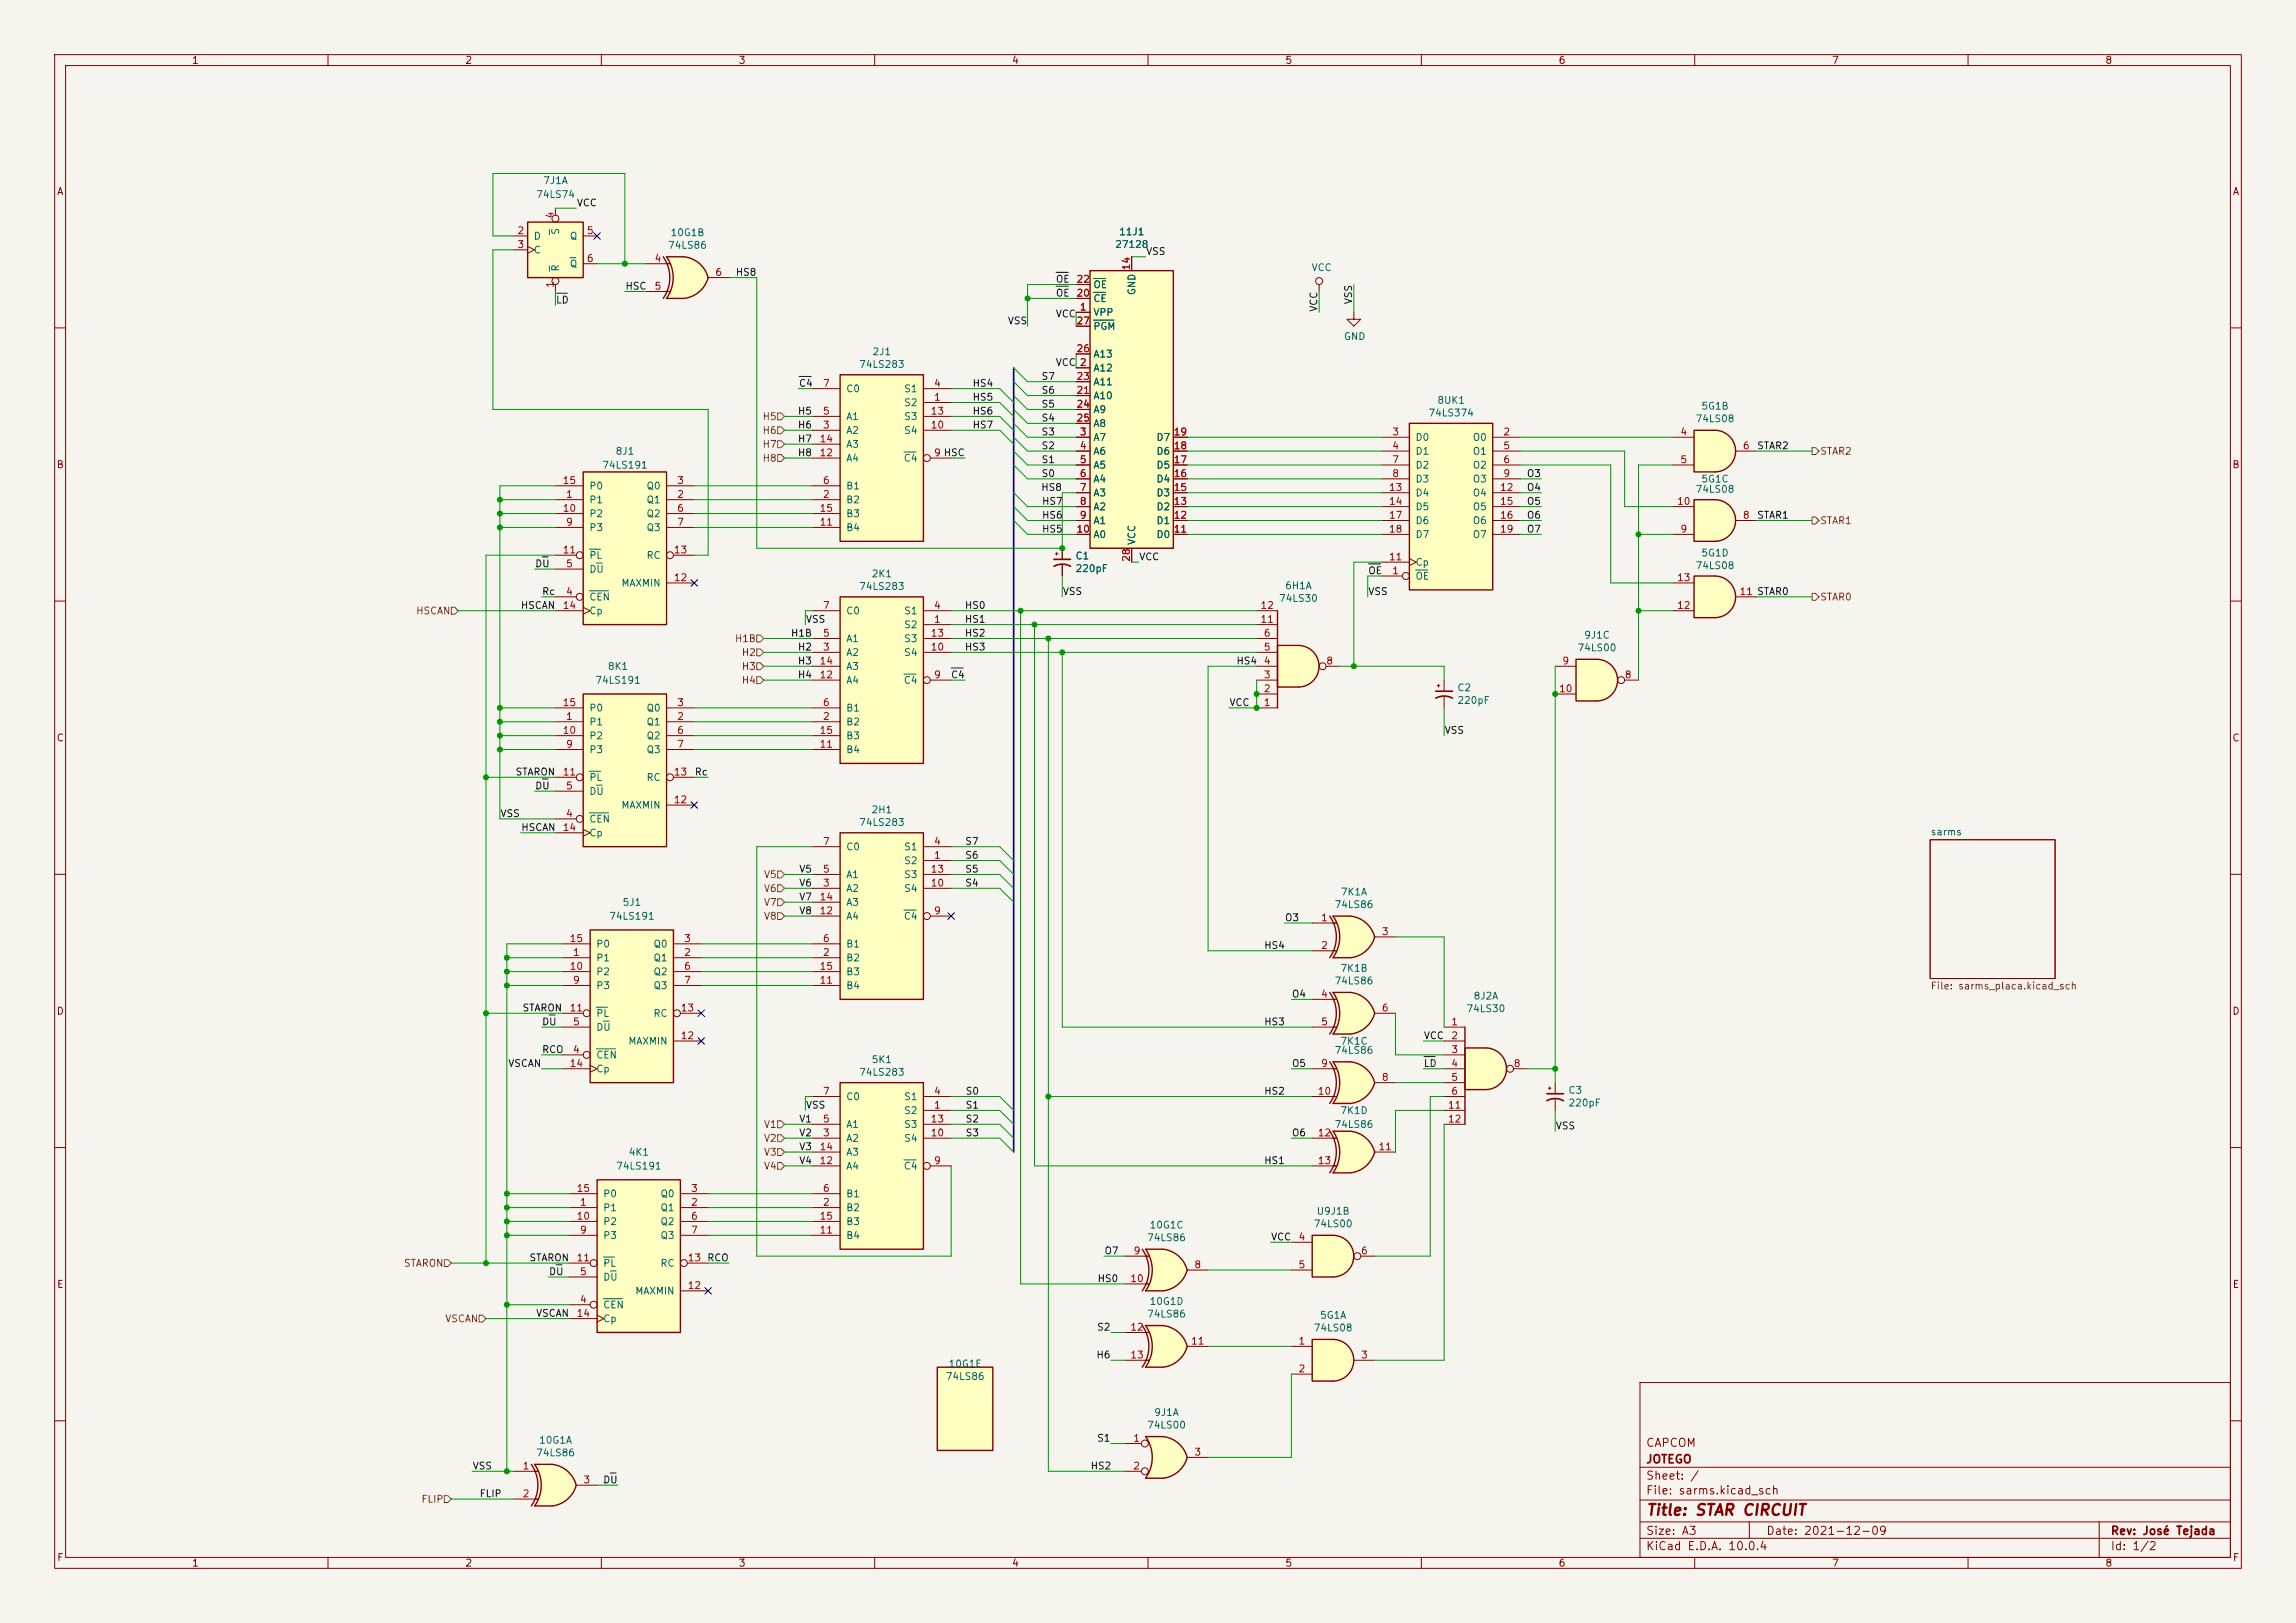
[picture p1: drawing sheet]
<svg xmlns="http://www.w3.org/2000/svg" width="420mm" height="297mm" viewBox="0 0 420 297" stroke-linecap="round" stroke-linejoin="round" font-family="sans-serif">
<defs><g id="words">
<text font-size="2" fill="#840000" x="301" y="277.8">Title: STAR CIRCUIT</text>
<g font-size="1.5" fill="#840000">
<text x="301" y="268.1">JOTEGO</text>
<text x="301" y="265.1">CAPCOM</text>
<text x="301" y="273.8">File: sarms.kicad_sch</text>
<text x="301" y="271.1">Sheet: /</text>
<text x="301" y="281.2">Size: A3</text>
<text x="323" y="281.2">Date: 2021-12-09</text>
<text x="386" y="281.2">Rev: José Tejada</text>
<text x="301" y="284">KiCad E.D.A. 10.0.4</text>
<text x="386" y="284">Id: 1/2</text>
</g>
<g font-size="1.3" fill="#840000">
<text x="35" y="12">1</text>
<text x="85" y="12">2</text>
<text x="135" y="12">3</text>
<text x="185" y="12">4</text>
<text x="235" y="12">5</text>
<text x="285" y="12">6</text>
<text x="335" y="12">7</text>
<text x="385" y="12">8</text>
<text x="10.3" y="36">A</text>
<text x="408.3" y="36">A</text>
<text x="10.3" y="86">B</text>
<text x="408.2" y="86">B</text>
<text x="10.3" y="136">C</text>
<text x="408.2" y="136">C</text>
<text x="10.3" y="186">D</text>
<text x="408.2" y="186">D</text>
<text x="10.3" y="236">E</text>
<text x="408.3" y="236">E</text>
<text x="10.3" y="286">F</text>
<text x="35" y="287">1</text>
<text x="85" y="287">2</text>
<text x="135" y="287">3</text>
<text x="185" y="287">4</text>
<text x="235" y="287">5</text>
<text x="285" y="287">6</text>
<text x="335" y="287">7</text>
<text x="385" y="287">8</text>
<text x="408.3" y="286">F</text>
</g>
<g font-size="1.3" fill="#006464">
<text x="99.3" y="34">7J1A</text>
<text x="98" y="36.5">74LS74</text>
<text x="97.5" y="44.2">D</text>
<text x="97.5" y="46.7">C</text>
<text x="102.6" y="43.1" transform="rotate(-90 102.6 43.1)">S</text>
<text x="104.1" y="44.2">Q</text>
<text x="122.1" y="45.8">74LS86</text>
<text x="122.5" y="43.5">10G1B</text>
<text x="203.9" y="45.7">27128</text>
<text x="204.6" y="43.4">11J1</text>
<text x="102.6" y="49.8" transform="rotate(-90 102.6 49.8)">R</text>
<text x="104.1" y="49.2">Q</text>
<text x="199.9" y="53">OE</text>
<text x="239.8" y="49.9">VCC</text>
<text x="199.9" y="58.1">VPP</text>
<text x="199.9" y="55.6">CE</text>
<text x="208" y="54.1" transform="rotate(-90 208 54.1)">GND</text>
<text x="159.5" y="65.3">2J1</text>
<text x="199.9" y="65.7">A13</text>
<text x="199.9" y="60.7">PGM</text>
<text x="245.7" y="62.5">GND</text>
<text x="157" y="67.6">74LS283</text>
<text x="199.9" y="68.3">A12</text>
<text x="199.9" y="70.8">A11</text>
<text x="154.7" y="77.2">A1</text>
<text x="154.7" y="72.1">C0</text>
<text x="165.3" y="74.6">S2</text>
<text x="165.3" y="72.1">S1</text>
<text x="165.3" y="77.2">S3</text>
<text x="199.9" y="73.4">A10</text>
<text x="199.9" y="75.9">A9</text>
<text x="261.2" y="76.5">74LS374</text>
<text x="262.8" y="74.2">8UK1</text>
<text x="310.1" y="77.6">74LS08</text>
<text x="311.1" y="75.3">5G1B</text>
<text x="112.5" y="83.5">8J1</text>
<text x="154.7" y="79.7">A2</text>
<text x="154.7" y="82.3">A3</text>
<text x="165.3" y="79.7">S4</text>
<text x="199.9" y="81">A7</text>
<text x="199.9" y="83.5">A6</text>
<text x="199.9" y="78.4">A8</text>
<text x="211.4" y="83.5">D6</text>
<text x="211.4" y="81">D7</text>
<text x="258.8" y="81">D0</text>
<text x="258.8" y="83.5">D1</text>
<text x="269.3" y="81">O0</text>
<text x="269.3" y="83.5">O1</text>
<text x="107.7" y="89.9">P0</text>
<text x="110.1" y="86.1">74LS191</text>
<text x="118.2" y="89.9">Q0</text>
<text x="154.7" y="89.9">B1</text>
<text x="154.7" y="84.8">A4</text>
<text x="165.2" y="84.8">C4</text>
<text x="199.9" y="86.1">A5</text>
<text x="199.9" y="88.6">A4</text>
<text x="211.4" y="88.6">D4</text>
<text x="211.4" y="86.1">D5</text>
<text x="258.8" y="86.1">D2</text>
<text x="258.8" y="88.6">D3</text>
<text x="269.3" y="86.1">O2</text>
<text x="269.3" y="88.6">O3</text>
<text x="311.1" y="88.6">5G1C</text>
<text x="107.7" y="92.4">P1</text>
<text x="107.7" y="95">P2</text>
<text x="118.2" y="92.4">Q1</text>
<text x="118.2" y="95">Q2</text>
<text x="154.7" y="92.4">B2</text>
<text x="154.7" y="95">B3</text>
<text x="199.9" y="91.1">A3</text>
<text x="199.9" y="93.7">A2</text>
<text x="211.4" y="93.7">D2</text>
<text x="211.4" y="91.1">D3</text>
<text x="258.8" y="91.1">D4</text>
<text x="258.8" y="93.7">D5</text>
<text x="269.3" y="91.1">O4</text>
<text x="269.3" y="93.7">O5</text>
<text x="310.1" y="90.5">74LS08</text>
<text x="107.7" y="97.5">P3</text>
<text x="118.2" y="97.5">Q3</text>
<text x="154.7" y="97.5">B4</text>
<text x="199.9" y="96.2">A1</text>
<text x="199.9" y="98.8">A0</text>
<text x="208" y="99.8" transform="rotate(-90 208 99.8)">VCC</text>
<text x="211.4" y="98.8">D0</text>
<text x="211.4" y="96.2">D1</text>
<text x="258.8" y="96.2">D6</text>
<text x="258.8" y="98.8">D7</text>
<text x="269.3" y="96.2">O6</text>
<text x="269.3" y="98.8">O7</text>
<text x="107.7" y="105.1">DU</text>
<text x="107.7" y="102.6">PL</text>
<text x="113.6" y="107.7">MAXMIN</text>
<text x="118.2" y="102.6">RC</text>
<text x="159.3" y="105.9">2K1</text>
<text x="196.6" y="102.7">C1</text>
<text x="196.6" y="105">220pF</text>
<text x="258.8" y="106.4">OE</text>
<text x="258.8" y="103.8">Cp</text>
<text x="310.1" y="104.5">74LS08</text>
<text x="311.1" y="102.1">5G1D</text>
<text x="107.7" y="110.2">CEN</text>
<text x="107.7" y="112.7">Cp</text>
<text x="154.7" y="112.7">C0</text>
<text x="157" y="108.3">74LS283</text>
<text x="165.3" y="112.7">S1</text>
<text x="233.9" y="110.4">74LS30</text>
<text x="235" y="108.1">6H1A</text>
<text x="154.7" y="117.8">A1</text>
<text x="165.3" y="115.3">S2</text>
<text x="165.3" y="117.8">S3</text>
<text x="288.5" y="119.5">74LS00</text>
<text x="289.7" y="117.2">9J1C</text>
<text x="108.8" y="125.4">74LS191</text>
<text x="111.1" y="122.9">8K1</text>
<text x="154.7" y="120.4">A2</text>
<text x="154.7" y="125.4">A4</text>
<text x="154.7" y="122.9">A3</text>
<text x="165.2" y="125.4">C4</text>
<text x="165.3" y="120.4">S4</text>
<text x="107.7" y="130.5">P0</text>
<text x="118.2" y="130.5">Q0</text>
<text x="154.7" y="130.5">B1</text>
<text x="266.5" y="126.8">C2</text>
<text x="266.5" y="129.1">220pF</text>
<text x="107.7" y="133.1">P1</text>
<text x="107.7" y="135.6">P2</text>
<text x="118.2" y="133.1">Q1</text>
<text x="118.2" y="135.6">Q2</text>
<text x="154.7" y="133.1">B2</text>
<text x="154.7" y="135.6">B3</text>
<text x="107.7" y="138.1">P3</text>
<text x="107.7" y="143.2">PL</text>
<text x="118.2" y="138.1">Q3</text>
<text x="118.2" y="143.2">RC</text>
<text x="154.7" y="138.1">B4</text>
<text x="107.7" y="145.8">DU</text>
<text x="113.6" y="148.3">MAXMIN</text>
<text x="159.3" y="149.1">2H1</text>
<text x="107.7" y="150.8">CEN</text>
<text x="107.7" y="153.4">Cp</text>
<text x="154.7" y="155.9">C0</text>
<text x="157" y="151.4">74LS283</text>
<text x="165.3" y="155.9">S1</text>
<text x="353.1" y="153.2">sarms</text>
<text x="154.7" y="161">A1</text>
<text x="165.3" y="158.5">S2</text>
<text x="165.3" y="161">S3</text>
<text x="113.8" y="166.1">5J1</text>
<text x="154.7" y="163.5">A2</text>
<text x="154.7" y="166.1">A3</text>
<text x="165.3" y="163.5">S4</text>
<text x="244" y="166.5">74LS86</text>
<text x="245.2" y="164.2">7K1A</text>
<text x="109" y="173.7">P0</text>
<text x="111.3" y="168.6">74LS191</text>
<text x="119.4" y="173.7">Q0</text>
<text x="154.7" y="173.7">B1</text>
<text x="154.7" y="168.6">A4</text>
<text x="165.2" y="168.6">C4</text>
<text x="109" y="176.2">P1</text>
<text x="109" y="178.8">P2</text>
<text x="119.4" y="176.2">Q1</text>
<text x="119.4" y="178.8">Q2</text>
<text x="154.7" y="176.2">B2</text>
<text x="154.7" y="178.8">B3</text>
<text x="245.1" y="178.1">7K1B</text>
<text x="109" y="181.3">P3</text>
<text x="119.4" y="181.3">Q3</text>
<text x="154.7" y="181.3">B4</text>
<text x="244" y="180.4">74LS86</text>
<text x="268.1" y="185.5">74LS30</text>
<text x="269.4" y="183.2">8J2A</text>
<text x="109" y="188.9">DU</text>
<text x="109" y="186.4">PL</text>
<text x="114.8" y="191.5">MAXMIN</text>
<text x="119.4" y="186.4">RC</text>
<text x="245.1" y="191.5">7K1C</text>
<text x="109" y="194">CEN</text>
<text x="109" y="196.6">Cp</text>
<text x="157" y="197.2">74LS283</text>
<text x="159.3" y="194.8">5K1</text>
<text x="244" y="193.1">74LS86</text>
<text x="154.7" y="201.6">C0</text>
<text x="165.3" y="201.6">S1</text>
<text x="286.8" y="200.5">C3</text>
<text x="286.8" y="202.8">220pF</text>
<text x="154.7" y="209.3">A2</text>
<text x="154.7" y="206.7">A1</text>
<text x="165.3" y="204.2">S2</text>
<text x="165.3" y="209.3">S4</text>
<text x="165.3" y="206.7">S3</text>
<text x="244" y="206.7">74LS86</text>
<text x="245.1" y="204.2">7K1D</text>
<text x="112.6" y="214.3">74LS191</text>
<text x="114.9" y="211.8">4K1</text>
<text x="154.7" y="214.3">A4</text>
<text x="154.7" y="211.8">A3</text>
<text x="165.2" y="214.3">C4</text>
<text x="110.2" y="222">P1</text>
<text x="110.2" y="219.4">P0</text>
<text x="120.7" y="222">Q1</text>
<text x="120.7" y="219.4">Q0</text>
<text x="154.7" y="222">B2</text>
<text x="154.7" y="219.4">B1</text>
<text x="110.2" y="227">P3</text>
<text x="110.2" y="224.5">P2</text>
<text x="120.7" y="224.5">Q2</text>
<text x="120.7" y="227">Q3</text>
<text x="154.7" y="227">B4</text>
<text x="154.7" y="224.5">B3</text>
<text x="209.7" y="227.4">74LS86</text>
<text x="210.2" y="225.1">10G1C</text>
<text x="240.2" y="224.9">74LS00</text>
<text x="240.7" y="222.6">U9J1B</text>
<text x="110.2" y="232.1">PL</text>
<text x="120.7" y="232.1">RC</text>
<text x="110.2" y="239.7">CEN</text>
<text x="110.2" y="234.7">DU</text>
<text x="116.1" y="237.2">MAXMIN</text>
<text x="210.2" y="239.1">10G1D</text>
<text x="110.2" y="242.3">Cp</text>
<text x="209.7" y="241.4">74LS86</text>
<text x="240.2" y="243.9">74LS08</text>
<text x="241.3" y="241.6">5G1A</text>
<text x="173.4" y="250.5">10G1E</text>
<text x="172.9" y="252.8">74LS86</text>
<text x="209.7" y="261.7">74LS00</text>
<text x="211" y="259.4">9J1A</text>
<text x="98" y="266.8">74LS86</text>
<text x="98.5" y="264.5">10G1A</text>
</g>
<g font-size="1.3" fill="#a90000">
<text x="101.6" y="40.1" transform="rotate(-90 101.6 40.1)">4</text>
<text x="94.5" y="43.2">2</text>
<text x="94.5" y="45.7">3</text>
<text x="107.2" y="43.2">5</text>
<text x="101.6" y="52.8" transform="rotate(-90 101.6 52.8)">1</text>
<text x="107.2" y="48.2">6</text>
<text x="119.6" y="48.2">4</text>
<text x="119.6" y="53.3">5</text>
<text x="130.7" y="50.8">6</text>
<text x="196.8" y="52">22</text>
<text x="207" y="49.6" transform="rotate(-90 207 49.6)">14</text>
<text x="196.8" y="54.6">20</text>
<text x="196.8" y="59.7">27</text>
<text x="197.4" y="57.1">1</text>
<text x="196.8" y="64.7">26</text>
<text x="150.4" y="71.1">7</text>
<text x="170.7" y="71.1">4</text>
<text x="196.8" y="69.8">23</text>
<text x="197.4" y="67.3">2</text>
<text x="150.4" y="76.2">5</text>
<text x="170.1" y="76.2">13</text>
<text x="170.7" y="73.6">1</text>
<text x="196.8" y="72.4">21</text>
<text x="196.8" y="74.9">24</text>
<text x="196.8" y="77.4">25</text>
<text x="149.8" y="83.8">12</text>
<text x="149.8" y="81.3">14</text>
<text x="150.4" y="78.7">3</text>
<text x="170.1" y="78.7">10</text>
<text x="170.7" y="83.8">9 HSC</text>
<text x="197.4" y="80">3</text>
<text x="197.4" y="82.5">4</text>
<text x="214.6" y="82.5">18</text>
<text x="214.6" y="80">19</text>
<text x="254.6" y="80">3</text>
<text x="254.6" y="82.5">4</text>
<text x="274.9" y="80">2</text>
<text x="274.9" y="82.5">5</text>
<text x="307.3" y="80">4</text>
<text x="318.7" y="82.5">6</text>
<text x="102.8" y="88.9">15</text>
<text x="123.8" y="88.9">3</text>
<text x="150.4" y="88.9">6</text>
<text x="197.4" y="85.1">5</text>
<text x="197.4" y="87.6">6</text>
<text x="214.6" y="87.6">16</text>
<text x="214.6" y="85.1">17</text>
<text x="254.6" y="85.1">7</text>
<text x="254.6" y="87.6">8</text>
<text x="274.9" y="85.1">6</text>
<text x="274.9" y="87.6">9</text>
<text x="307.3" y="85.1">5</text>
<text x="102.8" y="94">10</text>
<text x="103.4" y="91.4">1</text>
<text x="123.8" y="91.4">2</text>
<text x="123.8" y="94">6</text>
<text x="149.8" y="94">15</text>
<text x="150.4" y="91.4">2</text>
<text x="197.4" y="90.1">7</text>
<text x="197.4" y="92.7">8</text>
<text x="197.4" y="95.2">9</text>
<text x="214.6" y="95.2">12</text>
<text x="214.6" y="92.7">13</text>
<text x="214.6" y="90.1">15</text>
<text x="254" y="90.1">13</text>
<text x="254" y="92.7">14</text>
<text x="254" y="95.2">17</text>
<text x="274.3" y="90.1">12</text>
<text x="274.3" y="92.7">15</text>
<text x="274.3" y="95.2">16</text>
<text x="306.7" y="92.7">10</text>
<text x="318.7" y="95.2">8</text>
<text x="102.8" y="101.6">11</text>
<text x="103.4" y="96.5">9</text>
<text x="123.1" y="101.6">13</text>
<text x="123.8" y="96.5">7</text>
<text x="149.8" y="96.5">11</text>
<text x="196.8" y="97.8">10</text>
<text x="214.6" y="97.8">11</text>
<text x="254" y="97.8">18</text>
<text x="274.3" y="97.8">19</text>
<text x="307.3" y="97.8">9</text>
<text x="103.4" y="104.1">5</text>
<text x="123.1" y="106.7">12</text>
<text x="207" y="102.9" transform="rotate(-90 207 102.9)">28</text>
<text x="254" y="102.8">11</text>
<text x="254.6" y="105.4">1</text>
<text x="306.7" y="106.7">13</text>
<text x="102.8" y="111.7">14</text>
<text x="103.4" y="109.2">4</text>
<text x="150.4" y="111.7">7</text>
<text x="170.7" y="111.7">4</text>
<text x="230.5" y="111.7">12</text>
<text x="306.7" y="111.7">12</text>
<text x="318.1" y="109.2">11 STAR0</text>
<text x="150.4" y="119.4">3</text>
<text x="150.4" y="116.8">5</text>
<text x="170.1" y="119.4">10</text>
<text x="170.1" y="116.8">13</text>
<text x="170.7" y="114.3">1</text>
<text x="230.5" y="114.3">11</text>
<text x="231.1" y="119.4">5</text>
<text x="231.1" y="116.8">6</text>
<text x="149.8" y="124.4">12</text>
<text x="149.8" y="121.9">14</text>
<text x="170.7" y="124.4">9</text>
<text x="231.1" y="124.4">3</text>
<text x="231.1" y="121.9">4</text>
<text x="242.5" y="121.9">8</text>
<text x="285.7" y="121.9">9</text>
<text x="297.1" y="124.4">8</text>
<text x="102.8" y="129.5">15</text>
<text x="123.8" y="129.5">3</text>
<text x="150.4" y="129.5">6</text>
<text x="231.1" y="129.5">1</text>
<text x="231.1" y="127">2</text>
<text x="285.1" y="127">10</text>
<text x="102.8" y="134.6">10</text>
<text x="103.4" y="132.1">1</text>
<text x="103.4" y="137.1">9</text>
<text x="123.8" y="132.1">2</text>
<text x="123.8" y="134.6">6</text>
<text x="123.8" y="137.1">7</text>
<text x="149.8" y="137.1">11</text>
<text x="149.8" y="134.6">15</text>
<text x="150.4" y="132.1">2</text>
<text x="102.8" y="142.2">11</text>
<text x="123.1" y="142.2">13</text>
<text x="103.4" y="149.8">4</text>
<text x="103.4" y="144.8">5</text>
<text x="123.1" y="147.3">12</text>
<text x="102.8" y="152.4">14</text>
<text x="150.4" y="154.9">7</text>
<text x="170.7" y="154.9">4</text>
<text x="150.4" y="160">5</text>
<text x="170.1" y="160">13</text>
<text x="170.7" y="157.5">1</text>
<text x="149.8" y="167.6">12</text>
<text x="149.8" y="165.1">14</text>
<text x="150.4" y="162.5">3</text>
<text x="170.1" y="162.5">10</text>
<text x="170.7" y="167.6">9</text>
<text x="104.1" y="172.7">15</text>
<text x="125" y="172.7">3</text>
<text x="150.4" y="172.7">6</text>
<text x="241.5" y="168.9">1</text>
<text x="241.5" y="174">2</text>
<text x="252.7" y="171.4">3</text>
<text x="104.1" y="177.8">10</text>
<text x="104.7" y="175.2">1</text>
<text x="125" y="175.2">2</text>
<text x="125" y="177.8">6</text>
<text x="149.8" y="177.8">15</text>
<text x="150.4" y="175.2">2</text>
<text x="104.1" y="185.4">11</text>
<text x="104.7" y="180.3">9</text>
<text x="124.4" y="185.4">13</text>
<text x="125" y="180.3">7</text>
<text x="149.8" y="180.3">11</text>
<text x="241.5" y="182.9">4</text>
<text x="252.7" y="185.4">6</text>
<text x="104.7" y="187.9">5</text>
<text x="124.4" y="190.5">12</text>
<text x="241.5" y="187.9">5</text>
<text x="265.4" y="187.9">1</text>
<text x="265.4" y="190.5">2</text>
<text x="104.1" y="195.6">14</text>
<text x="104.7" y="193">4</text>
<text x="241.5" y="195.6">9</text>
<text x="265.4" y="193">3</text>
<text x="265.4" y="195.6">4</text>
<text x="276.8" y="195.6">8</text>
<text x="150.4" y="200.6">7</text>
<text x="170.7" y="203.2">1</text>
<text x="170.7" y="200.6">4</text>
<text x="240.9" y="200.6">10</text>
<text x="252.7" y="198.1">8</text>
<text x="264.8" y="203.2">11</text>
<text x="265.4" y="198.1">5</text>
<text x="265.4" y="200.6">6</text>
<text x="150.4" y="208.3">3</text>
<text x="150.4" y="205.7">5</text>
<text x="170.1" y="208.3">10</text>
<text x="170.1" y="205.7">13</text>
<text x="240.9" y="208.3">12</text>
<text x="264.8" y="205.7">12</text>
<text x="149.8" y="213.3">12</text>
<text x="149.8" y="210.8">14</text>
<text x="170.7" y="213.3">9</text>
<text x="240.9" y="213.3">13</text>
<text x="252.1" y="210.8">11</text>
<text x="105.4" y="218.4">15</text>
<text x="106" y="221">1</text>
<text x="126.3" y="221">2</text>
<text x="126.3" y="218.4">3</text>
<text x="150.4" y="221">2</text>
<text x="150.4" y="218.4">6</text>
<text x="105.4" y="223.5">10</text>
<text x="106" y="226">9</text>
<text x="126.3" y="223.5">6</text>
<text x="126.3" y="226">7</text>
<text x="149.8" y="226">11</text>
<text x="149.8" y="223.5">15</text>
<text x="237.4" y="227.3">4</text>
<text x="105.4" y="231.1">11</text>
<text x="106" y="233.7">5</text>
<text x="125.7" y="231.1">13</text>
<text x="207.3" y="229.8">9</text>
<text x="218.4" y="232.4">8</text>
<text x="237.4" y="232.4">5</text>
<text x="248.8" y="229.8">6</text>
<text x="106" y="238.7">4</text>
<text x="125.7" y="236.2">12</text>
<text x="206.7" y="234.9">10</text>
<text x="105.4" y="241.3">14</text>
<text x="206.7" y="243.8">12</text>
<text x="206.7" y="248.9">13</text>
<text x="217.8" y="246.4">11</text>
<text x="237.4" y="246.4">1</text>
<text x="237.4" y="251.4">2</text>
<text x="248.8" y="248.9">3</text>
<text x="95.5" y="269.2">1</text>
<text x="207.2" y="264.1">1</text>
<text x="207.2" y="269.2">2</text>
<text x="218.4" y="266.7">3</text>
<text x="95.5" y="274.3">2</text>
<text x="106.6" y="271.8">3</text>
</g>
<g font-size="1.3" fill="#0f0f0f">
<text x="105.4" y="38.1">VCC</text>
<text x="209.5" y="47">VSS</text>
<text x="114.3" y="53.3">HSC</text>
<text x="134.5" y="50.8">HS8</text>
<text x="193" y="52">OE</text>
<text x="101.6" y="55.8">LD</text>
<text x="184.2" y="59.7">VSS</text>
<text x="193" y="58.4">VCC</text>
<text x="193" y="54.6">OE</text>
<text x="241.3" y="57.2" transform="rotate(-90 241.3 57.2)">VCC</text>
<text x="247.6" y="55.8" transform="rotate(-90 247.6 55.8)">VSS</text>
<text x="146" y="71.1">C4</text>
<text x="177.8" y="71.1">HS4</text>
<text x="190.4" y="69.8">S7</text>
<text x="193" y="67.3">VCC</text>
<text x="145.8" y="76.2">H5</text>
<text x="177.8" y="76.2">HS6</text>
<text x="177.8" y="73.6">HS5</text>
<text x="190.4" y="77.4">S4</text>
<text x="190.4" y="74.9">S5</text>
<text x="190.4" y="72.4">S6</text>
<text x="145.8" y="83.8">H8</text>
<text x="145.8" y="81.2">H7</text>
<text x="145.8" y="78.7">H6</text>
<text x="177.8" y="78.7">HS7</text>
<text x="190.4" y="82.5">S2</text>
<text x="190.4" y="80">S3</text>
<text x="321.3" y="82.5">STAR2</text>
<text x="190.4" y="85.1">S1</text>
<text x="190.4" y="87.6">S0</text>
<text x="279.2" y="87.6">O3</text>
<text x="190.4" y="90.1">HS8</text>
<text x="190.5" y="95.2">HS6</text>
<text x="190.5" y="92.7">HS7</text>
<text x="279.2" y="90.1">O4</text>
<text x="279.2" y="92.7">O5</text>
<text x="279.2" y="95.2">O6</text>
<text x="321.3" y="95.2">STAR1</text>
<text x="190.5" y="97.8">HS5</text>
<text x="279.2" y="97.8">O7</text>
<text x="97.8" y="104.1">DU</text>
<text x="208.3" y="102.8">VCC</text>
<text x="250.2" y="105.4">OE</text>
<text x="95.2" y="111.7">HSCAN</text>
<text x="99.1" y="109.2">Rc</text>
<text x="176.4" y="111.7">HS0</text>
<text x="194.3" y="109.2">VSS</text>
<text x="250.2" y="109.2">VSS</text>
<text x="144.6" y="116.8">H1B</text>
<text x="145.8" y="119.3">H2</text>
<text x="147.3" y="114.3">VSS</text>
<text x="176.4" y="119.3">HS3</text>
<text x="176.4" y="116.8">HS2</text>
<text x="176.4" y="114.3">HS1</text>
<text x="145.8" y="124.4">H4</text>
<text x="145.8" y="121.9">H3</text>
<text x="173.8" y="124.4">C4</text>
<text x="226.1" y="121.9">HS4</text>
<text x="224.8" y="129.5">VCC</text>
<text x="264.2" y="134.6">VSS</text>
<text x="94.2" y="142.2">STARON</text>
<text x="127" y="142.2">Rc</text>
<text x="91.4" y="149.8">VSS</text>
<text x="97.8" y="144.7">DU</text>
<text x="95.2" y="152.4">HSCAN</text>
<text x="176.4" y="154.9">S7</text>
<text x="146.1" y="160">V5</text>
<text x="176.4" y="160">S5</text>
<text x="176.4" y="157.4">S6</text>
<text x="146.1" y="167.6">V8</text>
<text x="146.1" y="162.5">V6</text>
<text x="146.1" y="165.1">V7</text>
<text x="176.4" y="162.5">S4</text>
<text x="231.1" y="174">HS4</text>
<text x="234.9" y="168.9">O3</text>
<text x="95.5" y="185.4">STARON</text>
<text x="236.2" y="182.8">O4</text>
<text x="99.1" y="187.9">DU</text>
<text x="231.1" y="187.9">HS3</text>
<text x="260.3" y="190.5">VCC</text>
<text x="92.9" y="195.5">VSCAN</text>
<text x="99.1" y="193">RCO</text>
<text x="236.2" y="195.5">O5</text>
<text x="260.3" y="195.5">LD</text>
<text x="147.3" y="203.2">VSS</text>
<text x="176.5" y="203.2">S1</text>
<text x="176.5" y="200.6">S0</text>
<text x="231.1" y="200.6">HS2</text>
<text x="146.1" y="205.7">V1</text>
<text x="146.1" y="208.2">V2</text>
<text x="176.5" y="205.7">S2</text>
<text x="176.5" y="208.2">S3</text>
<text x="236.2" y="208.2">O6</text>
<text x="284.5" y="207">VSS</text>
<text x="146.1" y="213.3">V4</text>
<text x="146.1" y="210.8">V3</text>
<text x="231.1" y="213.3">HS1</text>
<text x="232.4" y="227.3">VCC</text>
<text x="96.7" y="231.1">STARON</text>
<text x="100.3" y="233.6">DU</text>
<text x="129.3" y="231.1">RCO</text>
<text x="201.9" y="229.8">O7</text>
<text x="200.7" y="234.9">HS0</text>
<text x="97.9" y="241.3">VSCAN</text>
<text x="200.6" y="243.8">S2</text>
<text x="200.5" y="248.9">H6</text>
<text x="86.4" y="269.2">VSS</text>
<text x="199.4" y="269.2">HS2</text>
<text x="200.6" y="264.1">S1</text>
<text x="87.6" y="274.3">FLIP</text>
<text x="110.2" y="271.7">DU</text>
</g>
<g font-size="1.3" fill="#725600">
<text x="139.4" y="77.2">H5</text>
<text x="139.4" y="82.3">H7</text>
<text x="139.4" y="79.7">H6</text>
<text x="332.8" y="83.5">STAR2</text>
<text x="139.4" y="84.8">H8</text>
<text x="332.8" y="96.2">STAR1</text>
<text x="76" y="112.7">HSCAN</text>
<text x="332.8" y="110.2">STAR0</text>
<text x="134.3" y="117.8">H1B</text>
<text x="135.6" y="125.4">H4</text>
<text x="135.6" y="120.4">H2</text>
<text x="135.6" y="122.9">H3</text>
<text x="139.6" y="161">V5</text>
<text x="139.6" y="163.5">V6</text>
<text x="139.6" y="166.1">V7</text>
<text x="139.6" y="168.6">V8</text>
<text x="353.1" y="181.4">File: sarms_placa.kicad_sch</text>
<text x="139.6" y="206.7">V1</text>
<text x="139.6" y="209.3">V2</text>
<text x="139.6" y="211.8">V3</text>
<text x="139.6" y="214.3">V4</text>
<text x="73.8" y="232.1">STARON</text>
<text x="81.3" y="242.3">VSCAN</text>
<text x="77" y="275.3">FLIP</text>
</g>
</g></defs>
<path d="M0 0h420v297h-420z" fill="#f5f4ef" stroke="#f5f4ef" stroke-width=".18"/>
<g fill="none" stroke="#840000" stroke-width=".18">
<path d="M10 10h400v277h-400zM12 12h396v273h-396zM60 10v2M110 10v2M160 10v2M210 10v2M260 10v2M310 10v2M360 10v2M10 60h2M408 60h2M10 110h2"/>
<path d="M408 110h2M10 160h2M353.1 153.7h22.8v25.4h-22.8zM408 160h2M10 210h2M408 210h2M300 253h108v32h-108zM10 260h2M300 278.5h108M300 274.5h108M300 268.5h108M320 278.5v3"/>
<path d="M384 278.5v6.5M408 260h2M60 285v2M110 285v2M160 285v2M210 285v2M260 285v2M300 281.5h108M310 285v2M360 285v2"/>
</g>
<path d="M96.5 40.6h10.2v10.2h-10.2z" fill="#ffffc2"/>
<path d="M96.5 40.6h10.2v10.2h-10.2z" fill="none" stroke="#840000" stroke-width=".25"/>
<g fill="none" stroke="#840000" stroke-width=".18">
<path d="M101.6 38.1v1.3M94 43.2h2.5M94 45.7h2.5M96.5 45.1l1.3 .6-1.3 .7M101.6 52.1v1.2M106.7 43.2h2.5M106.7 48.3h2.5"/>
<circle cx="101.6" cy="51.4" r=".63"/>
<circle cx="101.6" cy="40" r=".63"/>
</g>
<path d="M100.5 42v.9M100.5 48.6v1.1M104.3 47.2h1" fill="none" stroke="#006464" stroke-width=".18"/>
<path d="M97.8 268h3.2M97.8 275.6h3.2" fill="none" stroke="#ffffc2" stroke-width=".18"/>
<g fill="#ffffc2" stroke="#ffffc2" stroke-width=".18">
<path d="M100.4 270.4l5 1.4a5.2 5.2 0 0 1-4.4 3.8z"/>
<path d="M101 268a5.1 5.1 0 0 1 4.4 3.8l-5 1.3z"/>
</g>
<path d="M97.8 268h3.2v7.6h-3.2a6.7 6.7 0 0 0 0-7.6z" fill="#ffffc2"/>
<path d="M97.2 268a6.6 6.6 0 0 1 0 7.6M97.8 268h3.2a5.1 5.1 0 0 1 4.4 3.8 5.2 5.2 0 0 1-4.4 3.8h-3.2a6.6 6.6 0 0 0 0-7.6z" fill="none" stroke="#840000" stroke-width=".25"/>
<path d="M94 269.2h4.4M94 274.3h4.4M105.4 271.8h3.8" fill="none" stroke="#840000" stroke-width=".18"/>
<path d="M243.8 245.1a3.8 3.8 0 0 1 3.8 3.8 3.8 3.8 0 0 1-3.8 3.8z" fill="#ffffc2" stroke="#ffffc2" stroke-width=".18"/>
<path d="M240 245.1h3.8v7.6h-3.8z" fill="#ffffc2"/>
<path d="M240 245.1h3.8a3.8 3.8 0 0 1 3.8 3.8 3.8 3.8 0 0 1-3.8 3.8h-3.8z" fill="none" stroke="#840000" stroke-width=".25"/>
<path d="M236.2 246.4h3.8M236.2 251.5h3.8M247.6 248.9h3.9" fill="none" stroke="#840000" stroke-width=".18"/>
<path d="M271.8 191.8a3.8 3.8 0 0 1 3.8 3.8 3.8 3.8 0 0 1-3.8 3.8z" fill="#ffffc2" stroke="#ffffc2" stroke-width=".18"/>
<path d="M268 191.8h3.8v7.6h-3.8z" fill="#ffffc2"/>
<path d="M268 191.8h3.8a3.8 3.8 0 0 1 3.8 3.8 3.8 3.8 0 0 1-3.8 3.8h-3.8zM268 188v17.7" fill="none" stroke="#840000" stroke-width=".25"/>
<g fill="none" stroke="#840000" stroke-width=".18">
<path d="M264.2 188h3.8M264.2 190.5h3.8M264.2 193h3.8M264.2 195.6h3.8M264.2 198.1h3.8M276.9 195.6h2.5M264.2 200.7h3.8M264.2 203.2h3.8M264.2 205.7h3.8"/>
<circle cx="276.2" cy="195.6" r=".63"/>
</g>
<path d="M107.9 170.2h15.3v27.9h-15.3z" fill="#ffffc2"/>
<path d="M107.9 170.2h15.3v27.9h-15.3z" fill="none" stroke="#840000" stroke-width=".25"/>
<g fill="none" stroke="#840000" stroke-width=".18">
<path d="M102.9 175.3h5M102.9 172.7h5M102.9 177.8h5M123.2 175.3h5.1M123.2 172.7h5.1M123.2 177.8h5.1M102.9 193h3.8M102.9 188h5M102.9 180.3h5M102.9 185.4h3.8M102.9 195.6h5M107.9 194.9l1.3 .7-1.3 .6"/>
<path d="M123.2 180.3h5.1M123.2 190.5h5.1M124.5 185.4h3.8"/>
<circle cx="107.3" cy="185.4" r=".63"/>
<circle cx="107.3" cy="193" r=".63"/>
<circle cx="123.8" cy="185.4" r=".63"/>
</g>
<path d="M109.1 191.9h3.5M109.1 184.3h2M110.4 186.9h1" fill="none" stroke="#006464" stroke-width=".18"/>
<path d="M313.7 78.7a3.8 3.8 0 0 1 3.8 3.9 3.8 3.8 0 0 1-3.8 3.8z" fill="#ffffc2" stroke="#ffffc2" stroke-width=".18"/>
<path d="M309.9 78.7h3.8v7.7h-3.8z" fill="#ffffc2"/>
<path d="M309.9 78.7h3.8a3.8 3.8 0 0 1 3.8 3.9 3.8 3.8 0 0 1-3.8 3.8h-3.8z" fill="none" stroke="#840000" stroke-width=".25"/>
<path d="M306.1 80h3.8M306.1 85.1h3.8M317.5 82.6h3.8" fill="none" stroke="#840000" stroke-width=".18"/>
<path d="M243.8 226.1a3.8 3.8 0 0 1 3.8 3.8 3.8 3.8 0 0 1-3.8 3.8z" fill="#ffffc2" stroke="#ffffc2" stroke-width=".18"/>
<path d="M240 226.1h3.8v7.6h-3.8z" fill="#ffffc2"/>
<path d="M240 226.1h3.8a3.8 3.8 0 0 1 3.8 3.8 3.8 3.8 0 0 1-3.8 3.8h-3.8z" fill="none" stroke="#840000" stroke-width=".25"/>
<g fill="none" stroke="#840000" stroke-width=".18">
<path d="M236.2 227.3h3.8M236.2 232.4h3.8M248.9 229.9h2.6"/>
<circle cx="248.3" cy="229.9" r=".63"/>
</g>
<path d="M153.7 152.4h15.2v30.5h-15.2z" fill="#ffffc2"/>
<path d="M153.7 152.4h15.2v30.5h-15.2z" fill="none" stroke="#840000" stroke-width=".25"/>
<g fill="none" stroke="#840000" stroke-width=".18">
<path d="M148.6 154.9h5.1M168.9 157.5h5.1M168.9 154.9h5.1M148.6 175.3h5.1M148.6 162.6h5.1M148.6 160h5.1M148.6 172.7h5.1M148.6 167.6h5.1M148.6 165.1h5.1M148.6 177.8h5.1M168.9 162.6h5.1M168.9 160h5.1"/>
<path d="M170.2 167.6h3.8M148.6 180.3h5.1"/>
<circle cx="169.5" cy="167.6" r=".63"/>
</g>
<path d="M165.3 166.5h2.3" fill="none" stroke="#006464" stroke-width=".18"/>
<path d="M153.7 198.1h15.2v30.5h-15.2z" fill="#ffffc2"/>
<path d="M153.7 198.1h15.2v30.5h-15.2z" fill="none" stroke="#840000" stroke-width=".25"/>
<g fill="none" stroke="#840000" stroke-width=".18">
<path d="M148.6 208.3h5.1M148.6 200.7h5.1M148.6 205.7h5.1M148.6 218.4h5.1M148.6 213.4h5.1M148.6 210.8h5.1M168.9 203.2h5.1M168.9 208.3h5.1M168.9 200.7h5.1M168.9 205.7h5.1M170.2 213.4h3.8M148.6 221h5.1"/>
<path d="M148.6 226.1h5.1M148.6 223.5h5.1"/>
<circle cx="169.5" cy="213.4" r=".63"/>
</g>
<path d="M165.3 212.3h2.3" fill="none" stroke="#006464" stroke-width=".18"/>
<path d="M313.7 91.4a3.8 3.8 0 0 1 3.8 3.9 3.8 3.8 0 0 1-3.8 3.8z" fill="#ffffc2" stroke="#ffffc2" stroke-width=".18"/>
<path d="M309.9 91.4h3.8v7.7h-3.8z" fill="#ffffc2"/>
<path d="M309.9 91.4h3.8a3.8 3.8 0 0 1 3.8 3.9 3.8 3.8 0 0 1-3.8 3.8h-3.8z" fill="none" stroke="#840000" stroke-width=".25"/>
<path d="M306.1 97.8h3.8M306.1 92.7h3.8M317.5 95.3h3.8" fill="none" stroke="#840000" stroke-width=".18"/>
<path d="M292.1 120.7a3.8 3.8 0 0 1 3.8 3.8 3.8 3.8 0 0 1-3.8 3.8z" fill="#ffffc2" stroke="#ffffc2" stroke-width=".18"/>
<path d="M288.3 120.7h3.8v7.6h-3.8z" fill="#ffffc2"/>
<path d="M288.3 120.7h3.8a3.8 3.8 0 0 1 3.8 3.8 3.8 3.8 0 0 1-3.8 3.8h-3.8z" fill="none" stroke="#840000" stroke-width=".25"/>
<g fill="none" stroke="#840000" stroke-width=".18">
<path d="M284.5 121.9h3.8M284.5 127h3.8M297.2 124.5h2.5"/>
<circle cx="296.5" cy="124.5" r=".63"/>
</g>
<path d="M153.7 109.2h15.2v30.5h-15.2z" fill="#ffffc2"/>
<path d="M153.7 109.2h15.2v30.5h-15.2z" fill="none" stroke="#840000" stroke-width=".25"/>
<g fill="none" stroke="#840000" stroke-width=".18">
<path d="M148.6 119.4h5.1M148.6 111.8h5.1M148.6 116.8h5.1M168.9 114.3h5.1M168.9 119.4h5.1M168.9 111.8h5.1M168.9 116.8h5.1M148.6 132.1h5.1M148.6 129.5h5.1M148.6 124.5h5.1M148.6 137.2h5.1M148.6 121.9h5.1"/>
<path d="M148.6 134.6h5.1M170.2 124.5h3.8"/>
<circle cx="169.5" cy="124.5" r=".63"/>
</g>
<path d="M165.3 123.4h2.3" fill="none" stroke="#006464" stroke-width=".18"/>
<path d="M313.7 105.4a3.8 3.8 0 0 1 3.8 3.8 3.8 3.8 0 0 1-3.8 3.8z" fill="#ffffc2" stroke="#ffffc2" stroke-width=".18"/>
<path d="M309.9 105.4h3.8v7.6h-3.8z" fill="#ffffc2"/>
<path d="M309.9 105.4h3.8a3.8 3.8 0 0 1 3.8 3.8 3.8 3.8 0 0 1-3.8 3.8h-3.8z" fill="none" stroke="#840000" stroke-width=".25"/>
<path d="M306.1 111.8h3.8M306.1 106.7h3.8M317.5 109.2h3.8" fill="none" stroke="#840000" stroke-width=".18"/>
<path d="M243.8 207h3.2M243.8 214.6h3.2" fill="none" stroke="#ffffc2" stroke-width=".18"/>
<g fill="#ffffc2" stroke="#ffffc2" stroke-width=".18">
<path d="M246.4 209.5l5.1 1.3a5.2 5.2 0 0 1-4.5 3.8z"/>
<path d="M247 207a5.1 5.1 0 0 1 4.5 3.8l-5 1.3z"/>
</g>
<path d="M243.8 207h3.2v7.6h-3.2a6.7 6.7 0 0 0 0-7.6z" fill="#ffffc2"/>
<path d="M243.2 207a6.6 6.6 0 0 1 0 7.6M243.8 207h3.2a5.1 5.1 0 0 1 4.5 3.8 5.2 5.2 0 0 1-4.5 3.8h-3.2a6.6 6.6 0 0 0 0-7.6z" fill="none" stroke="#840000" stroke-width=".25"/>
<path d="M240 208.3h4.5M240 213.4h4.5M251.5 210.8h3.8" fill="none" stroke="#840000" stroke-width=".18"/>
<path d="M209.5 242.6h3.2M209.5 250.2h3.2" fill="none" stroke="#ffffc2" stroke-width=".18"/>
<g fill="#ffffc2" stroke="#ffffc2" stroke-width=".18">
<path d="M212.1 245l5.1 1.4a5.2 5.2 0 0 1-4.4 3.8z"/>
<path d="M212.8 242.6a5.1 5.1 0 0 1 4.4 3.8l-5 1.3z"/>
</g>
<path d="M209.5 242.6h3.2v7.6h-3.2a6.7 6.7 0 0 0 0-7.6z" fill="#ffffc2"/>
<path d="M208.9 242.6a6.6 6.6 0 0 1 0 7.6M209.5 242.6h3.2a5.1 5.1 0 0 1 4.5 3.8 5.2 5.2 0 0 1-4.4 3.8h-3.3a6.6 6.6 0 0 0 0-7.6z" fill="none" stroke="#840000" stroke-width=".25"/>
<path d="M262.9 125.5h.5M263.1 125.2v.5M264.2 124.5v2M264.2 127.5v2M205.7 243.8h4.5M205.7 248.9h4.5M217.2 246.4h3.8" fill="none" stroke="#840000" stroke-width=".18"/>
<path d="M262.6 127.8a3.2 3.2 0 0 1 3.1 0M262.6 126.5h3.1" fill="none" stroke="#840000" stroke-width=".3"/>
<path d="M109.2 215.9h15.3v27.9h-15.3z" fill="#ffffc2"/>
<path d="M109.2 215.9h15.3v27.9h-15.3z" fill="none" stroke="#840000" stroke-width=".25"/>
<g fill="none" stroke="#840000" stroke-width=".18">
<path d="M104.1 218.4h5.1M124.5 218.4h5M104.1 221h5.1M104.1 238.8h3.8M104.1 233.7h5.1M104.1 223.5h5.1M104.1 226.1h5.1M104.1 231.1h3.8M124.5 221h5M124.5 223.5h5M124.5 226.1h5M124.5 236.2h5"/>
<path d="M125.7 231.1h3.8M104.1 241.3h5.1M109.2 240.7l1.3 .6-1.3 .6"/>
<circle cx="108.6" cy="238.8" r=".63"/>
<circle cx="108.6" cy="231.1" r=".63"/>
<circle cx="125.1" cy="231.1" r=".63"/>
</g>
<path d="M110.4 237.7h3.5M110.4 230h2M111.6 232.6h1.1" fill="none" stroke="#006464" stroke-width=".18"/>
<path d="M171.4 250.2h10.2v15.2h-10.2z" fill="#ffffc2"/>
<path d="M171.4 250.2h10.2v15.2h-10.2z" fill="none" stroke="#840000" stroke-width=".25"/>
<path d="M106.7 127h15.2v27.9h-15.2z" fill="#ffffc2"/>
<path d="M106.7 127h15.2v27.9h-15.2z" fill="none" stroke="#840000" stroke-width=".25"/>
<g fill="none" stroke="#840000" stroke-width=".18">
<path d="M101.6 132.1h5.1M101.6 129.5h5.1M101.6 134.6h5.1M101.6 137.2h5.1M121.9 132.1h5.1M121.9 129.5h5.1M121.9 134.6h5.1M121.9 137.2h5.1M101.6 149.9h3.8M101.6 144.8h5.1M101.6 142.2h3.8M101.6 152.4h5.1"/>
<path d="M106.7 151.8l1.2 .6-1.2 .6M121.9 147.3h5.1M123.2 142.2h3.8"/>
<circle cx="106" cy="149.9" r=".63"/>
<circle cx="106" cy="142.2" r=".63"/>
<circle cx="122.6" cy="142.2" r=".63"/>
</g>
<path d="M107.8 148.8h3.5M107.8 141.1h2.1M109.1 143.7h1.1" fill="none" stroke="#006464" stroke-width=".18"/>
<path d="M153.7 68.6h15.2v30.5h-15.2z" fill="#ffffc2"/>
<path d="M153.7 68.6h15.2v30.5h-15.2z" fill="none" stroke="#840000" stroke-width=".25"/>
<g fill="none" stroke="#840000" stroke-width=".18">
<path d="M148.6 78.7h5.1M148.6 71.1h5.1M148.6 76.2h5.1M168.9 73.7h5.1M168.9 78.7h5.1M168.9 71.1h5.1M168.9 76.2h5.1M148.6 91.4h5.1M148.6 88.9h5.1M148.6 83.8h5.1M148.6 96.5h5.1M148.6 81.3h5.1"/>
<path d="M148.6 94h5.1M170.2 83.8h3.8"/>
<circle cx="169.5" cy="83.8" r=".63"/>
</g>
<path d="M165.3 82.7h2.3" fill="none" stroke="#006464" stroke-width=".18"/>
<path d="M209.5 228.6h3.2M209.5 236.2h3.2" fill="none" stroke="#ffffc2" stroke-width=".18"/>
<g fill="#ffffc2" stroke="#ffffc2" stroke-width=".18">
<path d="M212.1 231.1l5.1 1.3a5.2 5.2 0 0 1-4.4 3.8z"/>
<path d="M212.8 228.6a5.1 5.1 0 0 1 4.4 3.8l-5 1.3z"/>
</g>
<path d="M209.5 228.6h3.2v7.6h-3.2a6.7 6.7 0 0 0 0-7.6z" fill="#ffffc2"/>
<path d="M208.9 228.6a6.6 6.6 0 0 1 0 7.6M212.7 236.2h-3.2a6.6 6.6 0 0 0 0-7.6h3.2a5.1 5.1 0 0 1 4.5 3.8 5.2 5.2 0 0 1-4.4 3.8" fill="none" stroke="#840000" stroke-width=".25"/>
<path d="M205.7 229.9h4.5M205.7 234.9h4.5M217.2 232.4h3.8" fill="none" stroke="#840000" stroke-width=".18"/>
<path d="M209.5 262.9h3.2M209.5 270.5h3.2" fill="none" stroke="#ffffc2" stroke-width=".18"/>
<g fill="#ffffc2" stroke="#ffffc2" stroke-width=".18">
<path d="M212.1 265.3l5.1 1.4a5.2 5.2 0 0 1-4.4 3.8z"/>
<path d="M212.8 262.9a5.1 5.1 0 0 1 4.4 3.8l-5 1.3z"/>
</g>
<path d="M209.5 262.9h3.2v7.6h-3.2a6.7 6.7 0 0 0 0-7.6z" fill="#ffffc2"/>
<path d="M209.5 262.9h3.2a5.1 5.1 0 0 1 4.5 3.8 5.2 5.2 0 0 1-4.4 3.8h-3.3a6.6 6.6 0 0 0 0-7.6z" fill="none" stroke="#840000" stroke-width=".25"/>
<g fill="none" stroke="#840000" stroke-width=".18">
<path d="M205.7 264.2h3.1M205.7 269.2h3.1M217.2 266.7h3.8"/>
<circle cx="209.4" cy="264.2" r=".63"/>
<circle cx="209.4" cy="269.2" r=".63"/>
</g>
<path d="M199.4 49.5h15.2v50.8h-15.2z" fill="#ffffc2"/>
<path d="M199.4 49.5h15.2v50.8h-15.2z" fill="none" stroke="#840000" stroke-width=".25"/>
<g fill="none" stroke="#840000" stroke-width=".18">
<path d="M196.8 57.2h2.6M196.8 54.6h2.6M196.8 52.1h2.6M196.8 59.7h2.6M207 47v2.5M196.8 67.3h2.6M196.8 72.4h2.6M196.8 69.9h2.6M196.8 74.9h2.6M196.8 77.5h2.6M196.8 64.8h2.6M196.8 80h2.6"/>
<path d="M196.8 82.6h2.6M196.8 85.1h2.6M196.8 87.6h2.6M196.8 90.2h2.6M196.8 92.7h2.6M196.8 95.3h2.6M196.8 97.8h2.6M214.6 80h2.6M214.6 82.6h2.6M214.6 85.1h2.6M214.6 87.6h2.6M214.6 90.2h2.6"/>
<path d="M214.6 92.7h2.6M214.6 95.3h2.6M214.6 97.8h2.6M207 100.3v2.6"/>
</g>
<path d="M200 53.5h2.2M200 51h2.3M200 58.6h3.8" fill="none" stroke="#006464" stroke-width=".18"/>
<path d="M257.8 77.5h15.2v30.5h-15.2z" fill="#ffffc2"/>
<path d="M257.8 77.5h15.2v30.5h-15.2z" fill="none" stroke="#840000" stroke-width=".25"/>
<g fill="none" stroke="#840000" stroke-width=".18">
<path d="M252.7 80h5.1M252.7 82.6h5.1M252.7 85.1h5.1M252.7 87.6h5.1M252.7 90.2h5.1M252.7 92.7h5.1M252.7 95.3h5.1M252.7 97.8h5.1M273 80h5.1M273 82.6h5.1M273 85.1h5.1M273 87.6h5.1"/>
<path d="M273 90.2h5.1M273 92.7h5.1M273 95.3h5.1M273 97.8h5.1M193 101.3h.5M193.3 101.1v.5M194.3 100.3v2.1M194.3 103.4v2M252.7 105.4h3.8M252.7 102.9h5.1M257.8 102.2l1.3 .7-1.3 .6"/>
<circle cx="257.2" cy="105.4" r=".63"/>
</g>
<path d="M259 104.3h2.2" fill="none" stroke="#006464" stroke-width=".18"/>
<path d="M192.8 103.6a3.2 3.2 0 0 1 3 0M192.8 102.4h3" fill="none" stroke="#840000" stroke-width=".3"/>
<path d="M106.7 86.4h15.2v27.9h-15.2z" fill="#ffffc2"/>
<path d="M106.7 86.4h15.2v27.9h-15.2z" fill="none" stroke="#840000" stroke-width=".25"/>
<g fill="none" stroke="#840000" stroke-width=".18">
<path d="M101.6 91.4h5.1M101.6 88.9h5.1M101.6 94h5.1M101.6 96.5h5.1M121.9 91.4h5.1M121.9 88.9h5.1M121.9 94h5.1M121.9 96.5h5.1M101.6 109.2h3.8M101.6 104.1h5.1M101.6 101.6h3.8M101.6 111.8h5.1"/>
<path d="M106.7 111.1l1.2 .7-1.2 .6M121.9 106.7h5.1M123.2 101.6h3.8"/>
<circle cx="106" cy="101.6" r=".63"/>
<circle cx="106" cy="109.2" r=".63"/>
<circle cx="122.6" cy="101.6" r=".63"/>
</g>
<path d="M107.8 108.1h3.5M107.8 100.5h2.1M109.1 103h1.1" fill="none" stroke="#006464" stroke-width=".18"/>
<path d="M237.5 118.1a3.8 3.8 0 0 1 3.8 3.8 3.8 3.8 0 0 1-3.8 3.8z" fill="#ffffc2" stroke="#ffffc2" stroke-width=".18"/>
<path d="M233.7 118.1h3.8v7.6h-3.8z" fill="#ffffc2"/>
<path d="M233.7 118.1h3.8a3.8 3.8 0 0 1 3.8 3.8 3.8 3.8 0 0 1-3.8 3.8h-3.8zM233.7 111.8v17.7" fill="none" stroke="#840000" stroke-width=".25"/>
<g fill="none" stroke="#840000" stroke-width=".18">
<path d="M241.3 52.1v1.2M247.6 57.2v1.2h1.3l-1.3 1.3-1.2-1.3h1.2M229.9 119.4h3.8M229.9 116.8h3.8M229.9 114.3h3.8M229.9 111.8h3.8M229.9 129.5h3.8M229.9 127h3.8M229.9 124.5h3.8M229.9 121.9h3.8M242.6 121.9h2.5"/>
<circle cx="241.3" cy="51.4" r=".63"/>
<circle cx="241.9" cy="121.9" r=".63"/>
</g>
<path d="M121.9 47h3.2M121.9 54.6h3.2" fill="none" stroke="#ffffc2" stroke-width=".18"/>
<g fill="#ffffc2" stroke="#ffffc2" stroke-width=".18">
<path d="M124.5 49.4l5 1.4a5.2 5.2 0 0 1-4.4 3.8z"/>
<path d="M125.1 47a5.1 5.1 0 0 1 4.4 3.8l-4.9 1.3z"/>
</g>
<path d="M121.9 47h3.2v7.6h-3.2a6.7 6.7 0 0 0 0-7.6z" fill="#ffffc2"/>
<path d="M121.3 47a6.6 6.6 0 0 1 0 7.6M125.1 47h-3.2a6.6 6.6 0 0 1 0 7.6h3.2M125.1 47a5.2 5.2 0 0 1 4.4 3.8 5.2 5.2 0 0 1-4.4 3.8" fill="none" stroke="#840000" stroke-width=".25"/>
<path d="M118.1 48.3h4.5M118.1 53.3h4.5M129.5 50.8h3.8" fill="none" stroke="#840000" stroke-width=".18"/>
<path d="M243.8 167.6h3.2M243.8 175.3h3.2" fill="none" stroke="#ffffc2" stroke-width=".18"/>
<g fill="#ffffc2" stroke="#ffffc2" stroke-width=".18">
<path d="M246.4 170.1l5.1 1.4a5.2 5.2 0 0 1-4.5 3.8z"/>
<path d="M247 167.6a5.1 5.1 0 0 1 4.5 3.9l-5 1.2z"/>
</g>
<path d="M243.8 167.6h3.2v7.7h-3.2a6.7 6.7 0 0 0 0-7.7z" fill="#ffffc2"/>
<path d="M243.2 167.6a6.6 6.6 0 0 1 0 7.7M247 175.3h-3.2a6.6 6.6 0 0 0 0-7.7h3.2a5.1 5.1 0 0 1 4.5 3.9 5.2 5.2 0 0 1-4.5 3.8" fill="none" stroke="#840000" stroke-width=".25"/>
<path d="M240 168.9h4.5M240 174h4.5M251.5 171.5h3.8" fill="none" stroke="#840000" stroke-width=".18"/>
<path d="M243.8 181.6h3.2M243.8 189.2h3.2" fill="none" stroke="#ffffc2" stroke-width=".18"/>
<g fill="#ffffc2" stroke="#ffffc2" stroke-width=".18">
<path d="M246.4 184.1l5.1 1.3a5.2 5.2 0 0 1-4.5 3.8z"/>
<path d="M247 181.6a5.1 5.1 0 0 1 4.5 3.8l-5 1.3z"/>
</g>
<path d="M243.8 181.6h3.2v7.6h-3.2a6.7 6.7 0 0 0 0-7.6z" fill="#ffffc2"/>
<path d="M243.2 181.6a6.6 6.6 0 0 1 0 7.6M243.8 181.6h3.2a5.1 5.1 0 0 1 4.5 3.8 5.2 5.2 0 0 1-4.5 3.8h-3.2a6.6 6.6 0 0 0 0-7.6z" fill="none" stroke="#840000" stroke-width=".25"/>
<path d="M240 182.9h4.5M240 188h4.5M251.5 185.4h3.8" fill="none" stroke="#840000" stroke-width=".18"/>
<path d="M243.8 194.3h3.2M243.8 201.9h3.2" fill="none" stroke="#ffffc2" stroke-width=".18"/>
<g fill="#ffffc2" stroke="#ffffc2" stroke-width=".18">
<path d="M246.4 196.8l5.1 1.3a5.2 5.2 0 0 1-4.5 3.8z"/>
<path d="M247 194.3a5.1 5.1 0 0 1 4.5 3.8l-5 1.3z"/>
</g>
<path d="M243.8 194.3h3.2v7.6h-3.2a6.7 6.7 0 0 0 0-7.6z" fill="#ffffc2"/>
<path d="M243.2 194.3a6.6 6.6 0 0 1 0 7.6M243.8 194.3h3.2a5.1 5.1 0 0 1 4.5 3.8 5.2 5.2 0 0 1-4.5 3.8h-3.2a6.6 6.6 0 0 0 0-7.6z" fill="none" stroke="#840000" stroke-width=".25"/>
<g fill="none" stroke="#840000" stroke-width=".18">
<path d="M196.8 57.2h2.6M196.8 54.6h2.6M196.8 52.1h2.6M196.8 59.7h2.6M207 47v2.5M196.8 67.3h2.6M196.8 72.4h2.6M196.8 69.9h2.6M196.8 74.9h2.6M196.8 77.5h2.6M196.8 64.8h2.6M196.8 80h2.6"/>
<path d="M196.8 82.6h2.6M196.8 85.1h2.6M196.8 87.6h2.6M196.8 90.2h2.6M196.8 92.7h2.6M196.8 95.3h2.6M196.8 97.8h2.6M214.6 80h2.6M214.6 82.6h2.6M214.6 85.1h2.6M214.6 87.6h2.6M214.6 90.2h2.6"/>
<path d="M214.6 92.7h2.6M214.6 95.3h2.6M214.6 97.8h2.6M194.3 100.3v2.1M194.3 103.4v2M207 100.3v2.6M240 195.6h4.5M251.5 198.1h3.8M283.2 199.1h.5M283.5 198.9v.5M284.5 198.1v2.1M240 200.7h4.5"/>
<path d="M284.5 201.2v2"/>
</g>
<path d="M283 201.4a3.2 3.2 0 0 1 3 0M283 200.2h3" fill="none" stroke="#840000" stroke-width=".3"/>
<g fill="none" stroke="#725600" stroke-width=".18">
<path d="M142.2 75.6h.7l.6 .6-.6 .6h-.7zM142.2 78.1h.7l.6 .6-.6 .7h-.7zM142.2 80.6h.7l.6 .7-.6 .6h-.7zM142.2 83.2h.7l.6 .6-.6 .7h-.7zM331.5 94.6h.6l.6 .7-.6 .6h-.6zM331.5 81.9h.6l.6 .7-.6 .6h-.6zM82.5 111.1h.7l.6 .7-.6 .6h-.7zM138.4 118.7h.7l.6 .7-.6 .6h-.7zM138.4 116.2h.7l.6 .6-.6 .7h-.7zM331.5 108.6h.6l.6 .6-.6 .7h-.6zM138.4 123.8h.7l.6 .7-.6 .6h-.7zM138.4 121.3h.7l.6 .6-.6 .7h-.7z"/>
<path d="M142.2 159.4h.7l.6 .6-.6 .7h-.7zM142.2 161.9h.7l.6 .7-.6 .6h-.7zM142.2 164.5h.7l.6 .6-.6 .6h-.7zM142.2 167h.7l.6 .6-.6 .7h-.7zM142.2 210.2h.7l.6 .6-.6 .7h-.7zM142.2 205.1h.7l.6 .6-.6 .7h-.7zM142.2 212.7h.7l.6 .7-.6 .6h-.7zM142.2 207.6h.7l.6 .7-.6 .6h-.7zM81.3 230.5h.6l.6 .6-.6 .7h-.6zM87.6 240.7h.7l.6 .6-.6 .6h-.7zM81.3 273.7h.6l.6 .6-.6 .7h-.6z"/>
</g>
<path d="M101.7 53.7h2.1M193.2 52.4h2.2M193.2 49.8h2.2M146.2 68.9h2.2M99.2 101.9h1.1M250.3 103.2h2.2M174 122.2h2.2M99.2 142.6h1.1M100.5 185.7h1M260.5 193.4h2M101.7 231.5h1.1M111.6 269.6h1.1" fill="none" stroke="#0f0f0f" stroke-width=".18"/>
<path d="M185.4 67.3v143.5" fill="none" stroke="#000084" stroke-width=".3"/>
<g fill="none" stroke="#009600" stroke-width=".18">
<path d="M101.6 38.1h3.8M94 45.7h-3.8v29.2h39.3v26.7h-2.5M94 43.2h-3.8v-11.4h24.1v16.5M101.6 53.3v2.6M109.2 48.3h8.9M114.3 53.3h3.8M133.3 50.8h5.1v49.5h55.9v-10.1h2.5M188 54.6h8.8M196.8 52.1h-8.8v7.6M196.8 57.2v2.5M207 47h2.5M241.3 53.3v3.9"/>
<path d="M247.6 52.1v5.1M143.5 78.7h5.1M143.5 76.2h5.1M146 71.1h2.6M174 78.7h8.9l2.5 2.6M174 73.7h8.9l2.5 2.5M174 71.1h8.9l2.5 2.6M174 76.2h8.9l2.5 2.5M185.4 72.4l2.6 2.5h8.8M185.4 69.9l2.6 2.5h8.8M185.4 74.9l2.6 2.6h8.8M185.4 77.5l2.6 2.5h8.8"/>
<path d="M185.4 67.3l2.6 2.6h8.8M196.8 64.8v2.5M91.4 96.5h10.2M91.4 94h10.2M91.4 91.4h10.2M101.6 88.9h-10.2v61h10.2M127 96.5h21.6M127 88.9h21.6M127 94h21.6M127 91.4h21.6M143.5 81.3h5.1M143.5 83.8h5.1"/>
<path d="M174 83.8h2.5M185.4 90.2l2.6 2.5h8.8M185.4 80l2.6 2.6h8.8M185.4 82.6l2.6 2.5h8.8M185.4 92.7l2.6 2.6h8.8M185.4 95.3l2.6 2.5h8.8M185.4 85.1l2.6 2.5h8.8M217.2 92.7h35.5M217.2 82.6h35.5M217.2 85.1h35.5M217.2 90.2h35.5M217.2 80h35.5"/>
<path d="M217.2 95.3h35.5M217.2 97.8h35.5M217.2 87.6h35.5M278.1 82.6h19.1v10.1h8.9M278.1 92.7h3.8M278.1 85.1h16.5v21.6h11.5M278.1 90.2h3.8M278.1 80h28M278.1 95.3h3.8M278.1 97.8h3.8M278.1 87.6h3.8M299.7 97.8h6.4"/>
<path d="M306.1 85.1h-6.4v39.4M321.3 82.6h10.2M321.3 95.3h10.2M83.8 111.8h17.8M97.8 104.1h3.8M99.1 109.2h2.5M101.6 101.6h-12.7v129.5M139.7 116.8h8.9M139.7 119.4h8.9M148.6 111.8h-1.3v2.5M174 116.8h55.9M174 119.4h55.9"/>
<path d="M174 111.8h55.9M174 114.3h55.9M186.7 111.8v123.1h19M189.2 114.3v99.1h50.8M191.8 116.8v152.4h13.9M194.3 105.4v3.8M194.3 119.4v68.6h45.7M207 102.9h1.3M252.7 105.4h-2.5v3.8M252.7 102.9h-5.1v19M299.7 111.8h6.4M321.3 109.2h10.2"/>
<path d="M91.4 129.5h10.2M91.4 134.6h10.2M91.4 137.2h10.2M91.4 132.1h10.2M127 129.5h21.6M127 134.6h21.6M127 137.2h21.6M127 132.1h21.6M139.7 121.9h8.9M139.7 124.5h8.9M174 124.5h2.5M229.9 121.9h-8.9v52.1h19"/>
<path d="M229.9 124.5v5h-5.1M245.1 121.9h19.1v2.6M264.2 129.5v5.1M284.5 121.9v76.2M88.9 142.2h12.7M95.2 152.4h6.4M97.8 144.8h3.8M127 142.2h2.5M148.6 154.9h-10.2v75h35.6v-16.5M174 154.9h8.9l2.5 2.6M174 157.5h8.9l2.5 2.5M92.7 177.8h10.2"/>
<path d="M92.7 175.3h10.2M102.9 172.7h-10.2v96.5M128.3 177.8h20.3M128.3 175.3h20.3M128.3 172.7h20.3M143.5 160h5.1M143.5 162.6h5.1M143.5 167.6h5.1M143.5 165.1h5.1M174 160h8.9l2.5 2.6M174 162.6h8.9l2.5 2.5M234.9 168.9h5.1"/>
<path d="M255.3 171.5h8.9v16.5M88.9 185.4h14M92.7 180.3h10.2M99.1 195.6h3.8M99.1 193h3.8M99.1 188h3.8M128.3 180.3h20.3M236.2 195.6h3.8M236.2 182.9h3.8M255.3 198.1h8.9M255.3 185.4v7.6h8.9M260.3 195.6h3.9"/>
<path d="M260.3 190.5h3.9M279.4 195.6h5.1M92.7 218.4h11.4M129.5 218.4h19.1M143.5 208.3h5.1M143.5 213.4h5.1M143.5 210.8h5.1M143.5 205.7h5.1M148.6 200.7h-1.3v2.5M174 200.7h8.9l2.5 2.5M174 208.3h8.9l2.5 2.5M174 203.2h8.9l2.5 2.5"/>
<path d="M174 205.7h8.9l2.5 2.6M191.8 200.7h48.2M236.2 208.3h3.8M264.2 200.7h-2.6v29.2h-10.1M264.2 205.7v43.2h-12.7M264.2 203.2h-8.9v7.6M284.5 203.2v3.8M82.5 231.1h21.6M92.7 221h11.4M92.7 223.5h11.4M92.7 226.1h11.4M92.7 238.8h11.4"/>
<path d="M100.3 233.7h3.8M129.5 231.1h3.8M129.5 221h19.1M129.5 223.5h19.1M129.5 226.1h19.1M201.9 229.9h3.8M221 232.4h15.2M232.4 227.3h3.8M88.9 241.3h15.2M203.2 243.8h2.5M203.2 248.9h2.5M221 246.4h15.2"/>
<path d="M236.2 251.5v15.2h-15.2M82.5 274.3h11.5M86.4 269.2h7.6M109.2 271.8h3.8M203.2 264.2h2.5"/>
</g>
<g fill="none" stroke="#000084" stroke-width=".18">
<path d="M108.6 42.6l1.2 1.2M109.8 42.6l-1.2 1.2M126.4 106.1l1.2 1.2M127.6 106.1l-1.2 1.2M126.4 146.7l1.2 1.2M127.6 146.7l-1.2 1.2M173.4 167l1.2 1.2M174.6 167l-1.2 1.2M127.7 184.8l1.2 1.2M127.7 189.9l1.2 1.2M128.9 184.8l-1.2 1.2M128.9 189.9l-1.2 1.2"/>
<path d="M128.9 235.6l1.2 1.2M130.1 235.6l-1.2 1.2"/>
</g>
<path d="M200 53.5h2.2M200 51h2.3M200 58.6h3.8" fill="none" stroke="#006464" stroke-width=".18"/>
<g fill="#009600" stroke="#009600" stroke-width=".18">
<circle cx="191.8" cy="200.7" r=".46"/>
<circle cx="191.8" cy="116.8" r=".46"/>
<circle cx="194.3" cy="100.3" r=".46"/>
<circle cx="186.7" cy="111.8" r=".46"/>
<circle cx="189.2" cy="114.3" r=".46"/>
<circle cx="229.9" cy="127" r=".46"/>
<circle cx="229.9" cy="129.5" r=".46"/>
<circle cx="194.3" cy="119.4" r=".46"/>
<circle cx="284.5" cy="127" r=".46"/>
<circle cx="247.6" cy="121.9" r=".46"/>
<circle cx="284.5" cy="195.6" r=".46"/>
<circle cx="299.7" cy="111.8" r=".46"/>
<circle cx="299.7" cy="97.8" r=".46"/>
<circle cx="188" cy="54.6" r=".46"/>
<circle cx="91.4" cy="91.4" r=".46"/>
<circle cx="91.4" cy="94" r=".46"/>
<circle cx="114.3" cy="48.3" r=".46"/>
<circle cx="88.9" cy="142.2" r=".46"/>
<circle cx="91.4" cy="134.6" r=".46"/>
<circle cx="91.4" cy="132.1" r=".46"/>
<circle cx="91.4" cy="137.2" r=".46"/>
<circle cx="91.4" cy="129.5" r=".46"/>
<circle cx="92.7" cy="175.3" r=".46"/>
<circle cx="91.4" cy="96.5" r=".46"/>
<circle cx="92.7" cy="223.5" r=".46"/>
<circle cx="88.9" cy="231.1" r=".46"/>
<circle cx="92.7" cy="226.1" r=".46"/>
<circle cx="92.7" cy="221" r=".46"/>
<circle cx="92.7" cy="218.4" r=".46"/>
<circle cx="92.7" cy="180.3" r=".46"/>
<circle cx="92.7" cy="177.8" r=".46"/>
<circle cx="88.9" cy="185.4" r=".46"/>
<circle cx="92.7" cy="238.8" r=".46"/>
<circle cx="92.7" cy="269.2" r=".46"/>
</g>
<use href="#words"/>
</svg>
